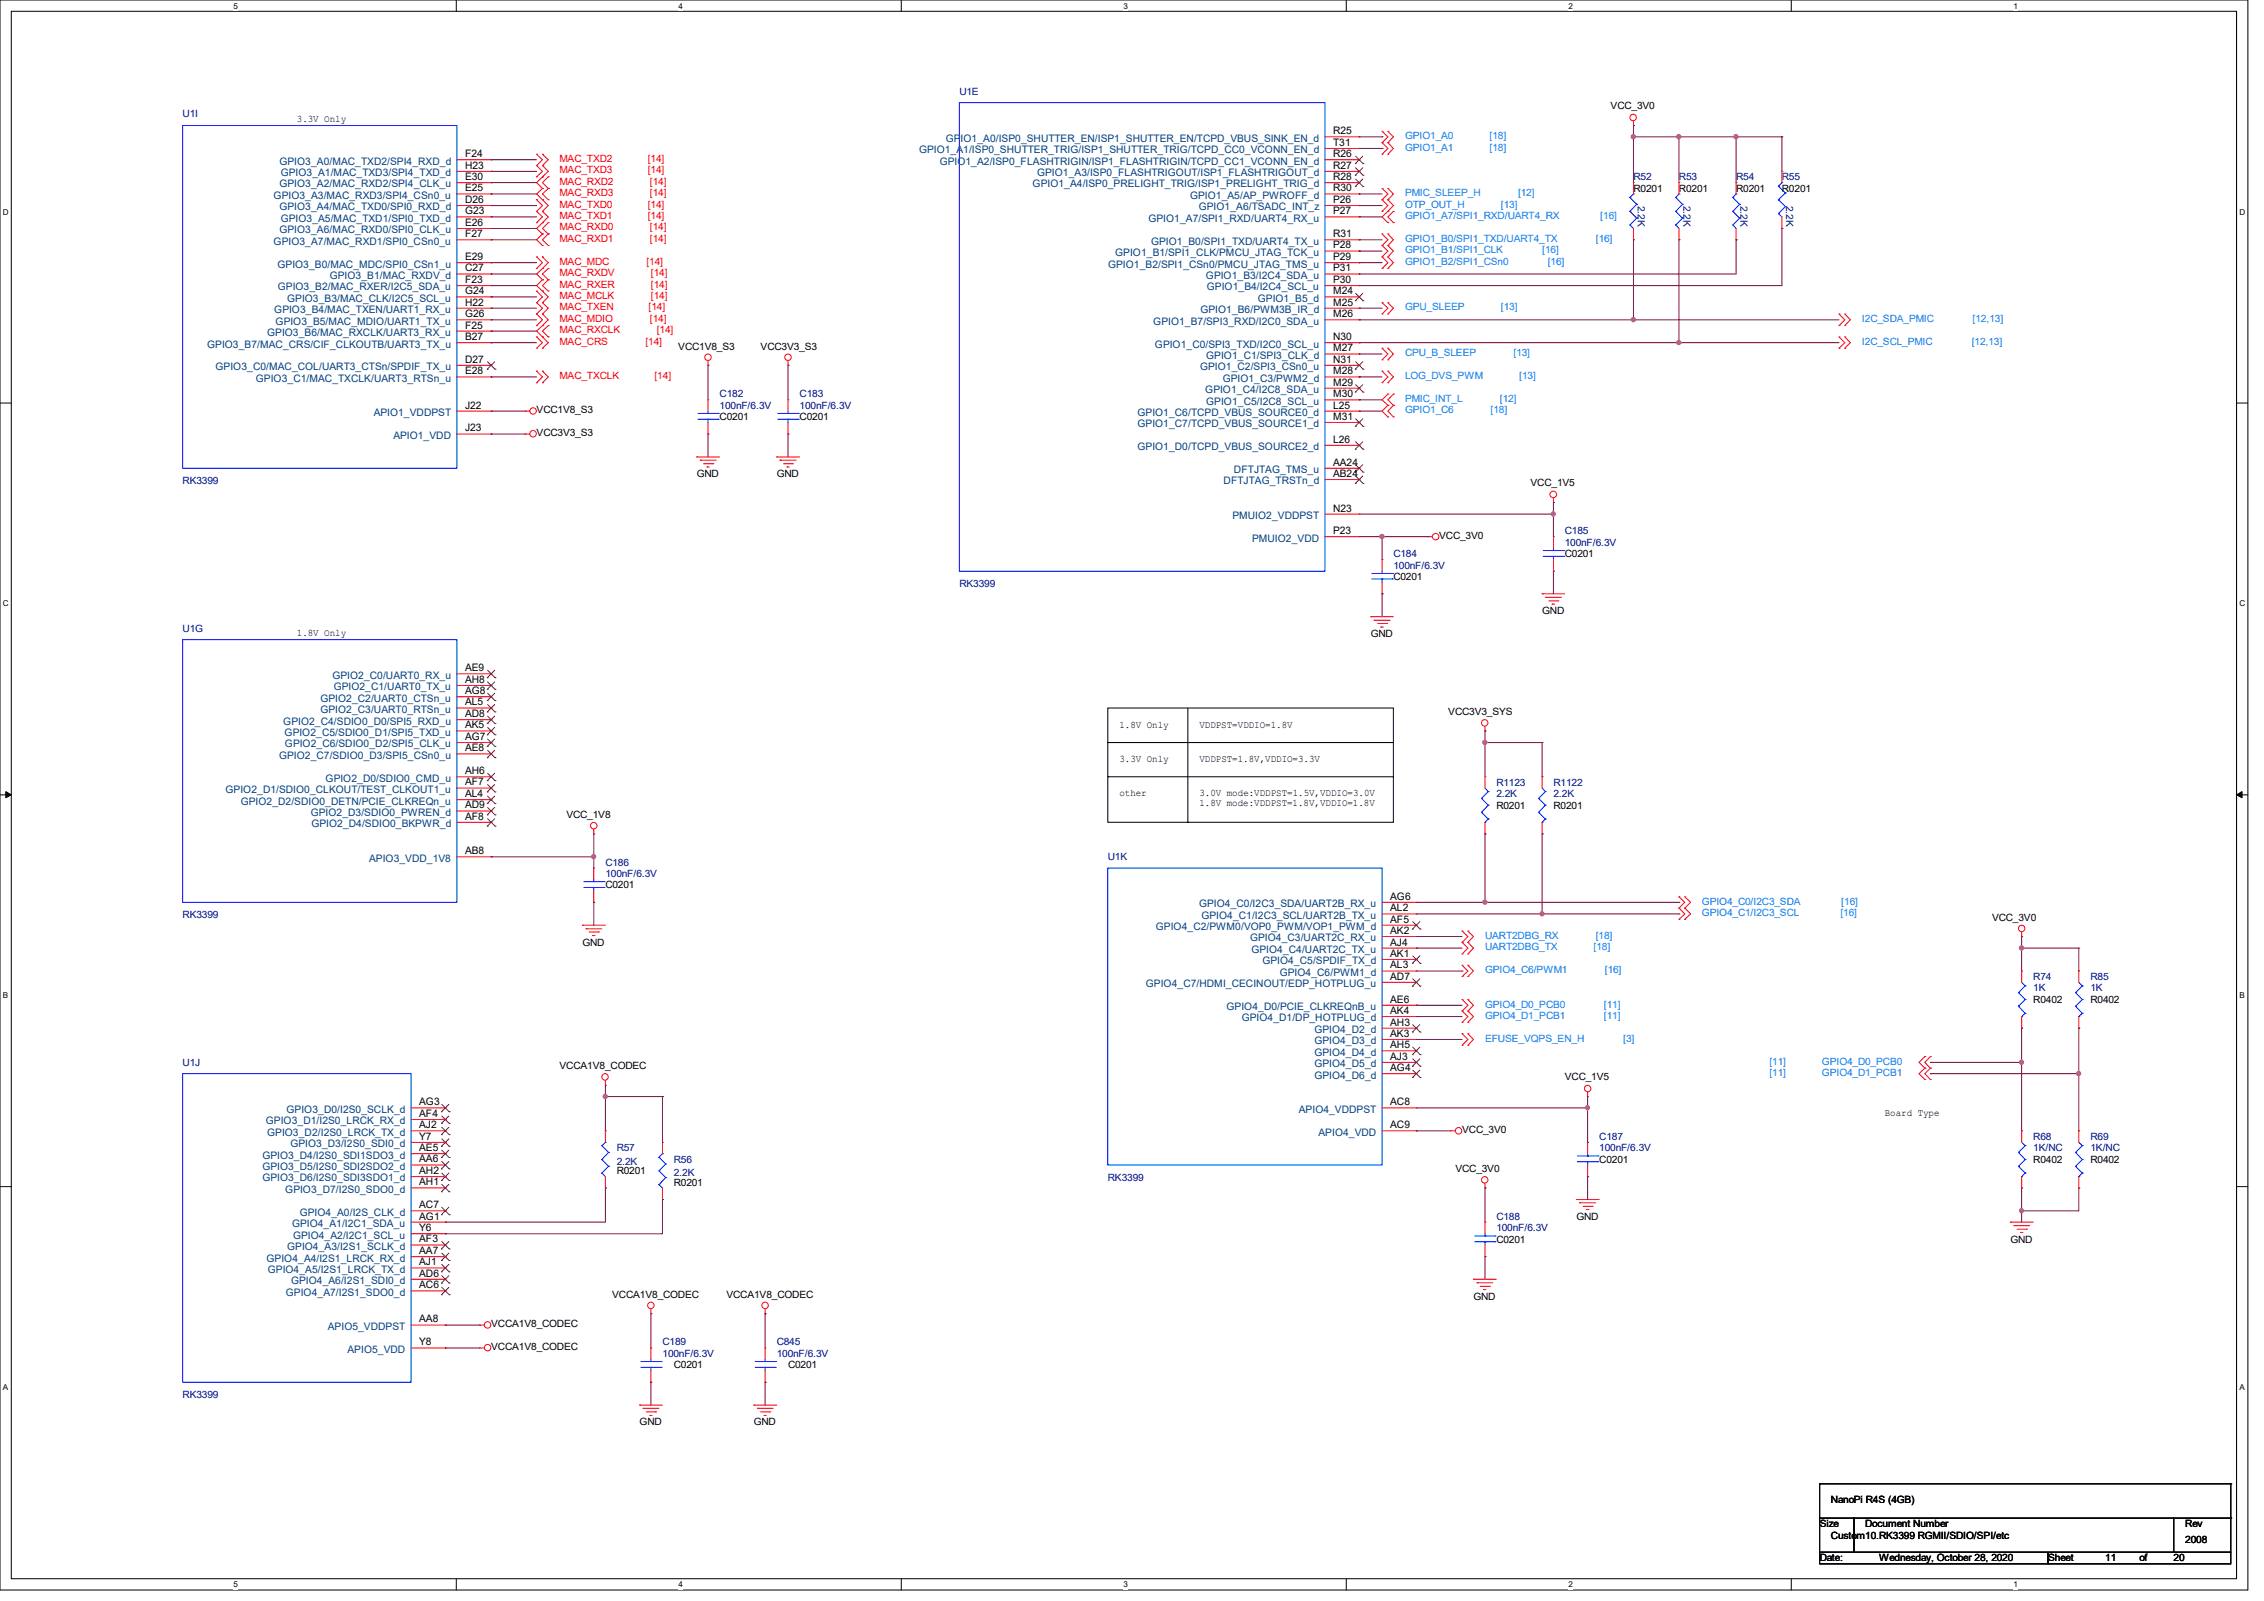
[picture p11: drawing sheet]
<svg xmlns="http://www.w3.org/2000/svg" width="297mm" height="210mm" viewBox="0 0 297 210" stroke-linecap="round" stroke-linejoin="round" font-family="sans-serif">
<defs><g id="words">
<g font-size="1.4">
<text x="174.9" y="17.6">R25</text>
<text x="61" y="23.6">E30</text>
<text x="61" y="22.1">H23</text>
<text x="61" y="20.6">F24</text>
<text x="174.9" y="19.1">T31</text>
<text x="174.9" y="20.6">R26</text>
<text x="174.9" y="22.1">R27</text>
<text x="174.9" y="23.6">R28</text>
<text x="61" y="29.6">E26</text>
<text x="61" y="28.1">G23</text>
<text x="61" y="26.6">D26</text>
<text x="61" y="25.1">E25</text>
<text x="174.9" y="25.1">R30</text>
<text x="174.9" y="26.6">P26</text>
<text x="174.9" y="28.1">P27</text>
<text x="61" y="35.6">C27</text>
<text x="61" y="34.1">E29</text>
<text x="61" y="31.1">F27</text>
<text x="174.9" y="31.1">R31</text>
<text x="174.9" y="32.6">P28</text>
<text x="174.9" y="34.1">P29</text>
<text x="174.9" y="35.6">P31</text>
<text x="61" y="41.6">G26</text>
<text x="61" y="40.1">H22</text>
<text x="61" y="38.6">G24</text>
<text x="61" y="37.1">F23</text>
<text x="174.9" y="41.6">M26</text>
<text x="174.9" y="37.1">P30</text>
<text x="174.9" y="38.6">M24</text>
<text x="174.9" y="40.1">M25</text>
<text x="61" y="47.6">D27</text>
<text x="61" y="44.6">B27</text>
<text x="61" y="43.1">F25</text>
<text x="174.9" y="44.6">N30</text>
<text x="174.9" y="46.1">M27</text>
<text x="174.9" y="47.6">N31</text>
<text x="61" y="49.1">E28</text>
<text x="61" y="53.6">J22</text>
<text x="174.9" y="49.1">M28</text>
<text x="174.9" y="50.6">M29</text>
<text x="174.9" y="52.1">M30</text>
<text x="174.9" y="53.6">L25</text>
<text x="61" y="56.6">J23</text>
<text x="174.9" y="55.1">M31</text>
<text x="174.9" y="58.1">L26</text>
<text x="174.9" y="61.1">AA24</text>
<text x="174.9" y="62.6">AB24</text>
<text x="174.9" y="67.1">N23</text>
<text x="174.9" y="70.1">P23</text>
<text x="61" y="88.1">AE9</text>
<text x="61" y="89.6">AH8</text>
<text x="61" y="91.1">AG8</text>
<text x="61" y="92.5">AL5</text>
<text x="61" y="94.1">AD8</text>
<text x="61" y="95.5">AK5</text>
<text x="61" y="97.1">AG7</text>
<text x="61" y="98.6">AE8</text>
<text x="61" y="101.6">AH6</text>
<text x="61" y="103">AF7</text>
<text x="61" y="104.6">AL4</text>
<text x="61" y="106">AD9</text>
<text x="61" y="107.5">AF8</text>
<text x="61" y="112.1">AB8</text>
<text x="182.4" y="118">AG6</text>
<text x="182.4" y="119.5">AL2</text>
<text x="182.4" y="121">AF5</text>
<text x="182.4" y="122.5">AK2</text>
<text x="182.4" y="124">AJ4</text>
<text x="182.4" y="125.5">AK1</text>
<text x="182.4" y="127">AL3</text>
<text x="182.4" y="128.5">AD7</text>
<text x="182.4" y="131.5">AE6</text>
<text x="182.4" y="133">AK4</text>
<text x="182.4" y="134.5">AH3</text>
<text x="182.4" y="136">AK3</text>
<text x="182.4" y="137.5">AH5</text>
<text x="182.4" y="139">AJ3</text>
<text x="182.4" y="140.5">AG4</text>
<text x="55" y="145">AG3</text>
<text x="55" y="146.5">AF4</text>
<text x="55" y="148">AJ2</text>
<text x="55" y="149.5">Y7</text>
<text x="182.4" y="145">AC8</text>
<text x="182.4" y="148">AC9</text>
<text x="55" y="151">AE5</text>
<text x="55" y="152.5">AA6</text>
<text x="55" y="154">AH2</text>
<text x="55" y="155.5">AH1</text>
<text x="55" y="158.5">AC7</text>
<text x="55" y="160">AG1</text>
<text x="55" y="161.5">Y6</text>
<text x="55" y="163">AF3</text>
<text x="55" y="164.5">AA7</text>
<text x="55" y="166">AJ1</text>
<text x="55" y="167.5">AD6</text>
<text x="55" y="173.5">AA8</text>
<text x="55" y="169">AC6</text>
<text x="55" y="176.5">Y8</text>
</g>
<g font-size="1.4" fill="#003f7f">
<text x="36.7" y="21.6">GPIO3_A0/MAC_TXD2/SPI4_RXD_d</text>
<text x="36.8" y="23.1">GPIO3_A1/MAC_TXD3/SPI4_TXD_d</text>
<text x="120.6" y="20.1">GPIO1_A1/ISP0_SHUTTER_TRIG/ISP1_SHUTTER_TRIG/TCPD_CC0_VCONN_EN_d</text>
<text x="123.3" y="21.6">GPIO1_A2/ISP0_FLASHTRIGIN/ISP1_FLASHTRIGIN/TCPD_CC1_VCONN_EN_d</text>
<text x="124.1" y="18.6">GPIO1_A0/ISP0_SHUTTER_EN/ISP1_SHUTTER_EN/TCPD_VBUS_SINK_EN_d</text>
<text x="136.1" y="23.1">GPIO1_A3/ISP0_FLASHTRIGOUT/ISP1_FLASHTRIGOUT_d</text>
<text x="35.9" y="26.1">GPIO3_A3/MAC_RXD3/SPI4_CSn0_u</text>
<text x="36.7" y="27.6">GPIO3_A4/MAC_TXD0/SPI0_RXD_d</text>
<text x="36.7" y="24.6">GPIO3_A2/MAC_RXD2/SPI4_CLK_u</text>
<text x="36.8" y="29.1">GPIO3_A5/MAC_TXD1/SPI0_TXD_d</text>
<text x="135.5" y="24.6">GPIO1_A4/ISP0_PRELIGHT_TRIG/ISP1_PRELIGHT_TRIG_d</text>
<text x="150.7" y="29.1">GPIO1_A7/SPI1_RXD/UART4_RX_u</text>
<text x="156.1" y="26.1">GPIO1_A5/AP_PWROFF_d</text>
<text x="157.3" y="27.6">GPIO1_A6/TSADC_INT_z</text>
<text x="35.9" y="32.1">GPIO3_A7/MAC_RXD1/SPI0_CSn0_u</text>
<text x="36.4" y="35.1">GPIO3_B0/MAC_MDC/SPI0_CSn1_u</text>
<text x="36.7" y="30.6">GPIO3_A6/MAC_RXD0/SPI0_CLK_u</text>
<text x="145.4" y="35.1">GPIO1_B2/SPI1_CSn0/PMCU_JTAG_TMS_u</text>
<text x="146.3" y="33.6">GPIO1_B1/SPI1_CLK/PMCU_JTAG_TCK_u</text>
<text x="151" y="32.1">GPIO1_B0/SPI1_TXD/UART4_TX_u</text>
<text x="36" y="41.1">GPIO3_B4/MAC_TXEN/UART1_RX_u</text>
<text x="36.4" y="38.1">GPIO3_B2/MAC_RXER/I2C5_SDA_u</text>
<text x="37.7" y="39.6">GPIO3_B3/MAC_CLK/I2C5_SCL_u</text>
<text x="43.3" y="36.6">GPIO3_B1/MAC_RXDV_d</text>
<text x="157.5" y="41.1">GPIO1_B6/PWM3B_IR_d</text>
<text x="158.2" y="36.6">GPIO1_B3/I2C4_SDA_u</text>
<text x="158.3" y="38.1">GPIO1_B4/I2C4_SCL_u</text>
<text x="165" y="39.6">GPIO1_B5_d</text>
<text x="27.2" y="45.6">GPIO3_B7/MAC_CRS/CIF_CLKOUTB/UART3_TX_u</text>
<text x="35.1" y="44.1">GPIO3_B6/MAC_RXCLK/UART3_RX_u</text>
<text x="36.2" y="42.6">GPIO3_B5/MAC_MDIO/UART1_TX_u</text>
<text x="151.3" y="42.6">GPIO1_B7/SPI3_RXD/I2C0_SDA_u</text>
<text x="151.5" y="45.6">GPIO1_C0/SPI3_TXD/I2C0_SCL_u</text>
<text x="158.2" y="47.1">GPIO1_C1/SPI3_CLK_d</text>
<text x="28.3" y="48.6">GPIO3_C0/MAC_COL/UART3_CTSn/SPDIF_TX_u</text>
<text x="33.6" y="50.1">GPIO3_C1/MAC_TXCLK/UART3_RTSn_u</text>
<text x="157.4" y="48.6">GPIO1_C2/SPI3_CSn0_u</text>
<text x="158.1" y="51.6">GPIO1_C4/I2C8_SDA_u</text>
<text x="158.2" y="53.1">GPIO1_C5/I2C8_SCL_u</text>
<text x="160.4" y="50.1">GPIO1_C3/PWM2_d</text>
<text x="49" y="54.6">APIO1_VDDPST</text>
<text x="51.6" y="57.6">APIO1_VDD</text>
<text x="149.2" y="54.6">GPIO1_C6/TCPD_VBUS_SOURCE0_d</text>
<text x="149.2" y="56">GPIO1_C7/TCPD_VBUS_SOURCE1_d</text>
<text x="149.2" y="59.1">GPIO1_D0/TCPD_VBUS_SOURCE2_d</text>
<text x="160.5" y="63.5">DFTJTAG_TRSTn_d</text>
<text x="161.9" y="62.1">DFTJTAG_TMS_u</text>
<text x="161.7" y="68.1">PMUIO2_VDDPST</text>
<text x="164.3" y="71">PMUIO2_VDD</text>
<text x="43.6" y="89">GPIO2_C0/UART0_RX_u</text>
<text x="37.2" y="95">GPIO2_C4/SDIO0_D0/SPI5_RXD_u</text>
<text x="42" y="92">GPIO2_C2/UART0_CTSn_u</text>
<text x="42" y="93.5">GPIO2_C3/UART0_RTSn_u</text>
<text x="43.8" y="90.6">GPIO2_C1/UART0_TX_u</text>
<text x="36.6" y="99.5">GPIO2_C7/SDIO0_D3/SPI5_CSn0_u</text>
<text x="37.3" y="96.5">GPIO2_C5/SDIO0_D1/SPI5_TXD_u</text>
<text x="37.4" y="98">GPIO2_C6/SDIO0_D2/SPI5_CLK_u</text>
<text x="29.6" y="104">GPIO2_D1/SDIO0_CLKOUT/TEST_CLKOUT1_u</text>
<text x="31.6" y="105.5">GPIO2_D2/SDIO0_DETN/PCIE_CLKREQn_u</text>
<text x="40.8" y="107">GPIO2_D3/SDIO0_PWREN_d</text>
<text x="42.7" y="102.5">GPIO2_D0/SDIO0_CMD_u</text>
<text x="40.9" y="108.5">GPIO2_D4/SDIO0_BKPWR_d</text>
<text x="48.4" y="113">APIO3_VDD_1V8</text>
<text x="157.3" y="119">GPIO4_C0/I2C3_SDA/UART2B_RX_u</text>
<text x="151.6" y="122">GPIO4_C2/PWM0/VOP0_PWM/VOP1_PWM_d</text>
<text x="157.6" y="120.5">GPIO4_C1/I2C3_SCL/UART2B_TX_u</text>
<text x="164" y="123.5">GPIO4_C3/UART2C_RX_u</text>
<text x="164.2" y="125">GPIO4_C4/UART2C_TX_u</text>
<text x="150.3" y="129.5">GPIO4_C7/HDMI_CECINOUT/EDP_HOTPLUG_u</text>
<text x="165.6" y="126.5">GPIO4_C5/SPDIF_TX_d</text>
<text x="167.9" y="128">GPIO4_C6/PWM1_d</text>
<text x="160.9" y="132.5">GPIO4_D0/PCIE_CLKREQnB_u</text>
<text x="162.9" y="134">GPIO4_D1/DP_HOTPLUG_d</text>
<text x="172.4" y="135.5">GPIO4_D2_d</text>
<text x="172.4" y="137">GPIO4_D3_d</text>
<text x="172.4" y="138.5">GPIO4_D4_d</text>
<text x="172.4" y="140">GPIO4_D5_d</text>
<text x="172.4" y="141.5">GPIO4_D6_d</text>
<text x="34.9" y="147.5">GPIO3_D1/I2S0_LRCK_RX_d</text>
<text x="35.1" y="149">GPIO3_D2/I2S0_LRCK_TX_d</text>
<text x="37.6" y="146">GPIO3_D0/I2S0_SCLK_d</text>
<text x="170.4" y="146">APIO4_VDDPST</text>
<text x="173" y="149">APIO4_VDD</text>
<text x="34.4" y="152">GPIO3_D4/I2S0_SDI1SDO3_d</text>
<text x="34.4" y="153.5">GPIO3_D5/I2S0_SDI2SDO2_d</text>
<text x="34.4" y="155">GPIO3_D6/I2S0_SDI3SDO1_d</text>
<text x="38.1" y="150.5">GPIO3_D3/I2S0_SDI0_d</text>
<text x="37.4" y="156.5">GPIO3_D7/I2S0_SDO0_d</text>
<text x="38.3" y="161">GPIO4_A1/I2C1_SDA_u</text>
<text x="39.3" y="159.5">GPIO4_A0/I2S_CLK_d</text>
<text x="35" y="165.5">GPIO4_A4/I2S1_LRCK_RX_d</text>
<text x="35.1" y="167">GPIO4_A5/I2S1_LRCK_TX_d</text>
<text x="37.7" y="164">GPIO4_A3/I2S1_SCLK_d</text>
<text x="38.4" y="162.5">GPIO4_A2/I2C1_SCL_u</text>
<text x="37.5" y="170">GPIO4_A7/I2S1_SDO0_d</text>
<text x="38.2" y="168.4">GPIO4_A6/I2S1_SDI0_d</text>
<text x="43" y="174.5">APIO5_VDDPST</text>
<text x="45.6" y="177.5">APIO5_VDD</text>
</g>
<g font-size="1.3" fill="#00007f">
<text x="24" y="15.4">U1I</text>
<text x="125.9" y="12.4">U1E</text>
<text x="214.3" y="23.7">R52</text>
<text x="220.3" y="23.7">R53</text>
<text x="227.8" y="23.7">R54</text>
<text x="233.8" y="23.7">R55</text>
<text x="214.8" y="27" transform="rotate(90 214.8 27)">2.2K</text>
<text x="220.9" y="27" transform="rotate(90 220.9 27)">2.2K</text>
<text x="228.4" y="27" transform="rotate(90 228.4 27)">2.2K</text>
<text x="234.3" y="27" transform="rotate(90 234.3 27)">2.2K</text>
<text x="94.4" y="52.1">C182</text>
<text x="94.4" y="53.6">100nF/6.3V</text>
<text x="104.9" y="52.1">C183</text>
<text x="104.9" y="53.6">100nF/6.3V</text>
<text x="24" y="63.5">RK3399</text>
<text x="205.3" y="70.1">C185</text>
<text x="205.3" y="71.6">100nF/6.3V</text>
<text x="125.9" y="77">RK3399</text>
<text x="182.8" y="73.1">C184</text>
<text x="182.8" y="74.6">100nF/6.3V</text>
<text x="24" y="82.8">U1G</text>
<text x="196.3" y="103.1">R1123</text>
<text x="196.3" y="104.6">2.2K</text>
<text x="203.8" y="103.1">R1122</text>
<text x="203.8" y="104.6">2.2K</text>
<text x="79.4" y="113.6">C186</text>
<text x="145.3" y="112.8">U1K</text>
<text x="79.4" y="115.1">100nF/6.3V</text>
<text x="24" y="120.4">RK3399</text>
<text x="266.7" y="128.6">R74</text>
<text x="266.7" y="130.1">1K</text>
<text x="274.2" y="128.6">R85</text>
<text x="274.2" y="130.1">1K</text>
<text x="24" y="139.8">U1J</text>
<text x="209.8" y="149.5">C187</text>
<text x="266.7" y="149.5">R68</text>
<text x="274.2" y="149.5">R69</text>
<text x="80.9" y="151">R57</text>
<text x="80.9" y="152.8">2.2K</text>
<text x="88.4" y="152.5">R56</text>
<text x="88.4" y="154.3">2.2K</text>
<text x="145.3" y="154.9">RK3399</text>
<text x="209.8" y="151">100nF/6.3V</text>
<text x="266.7" y="151">1K/NC</text>
<text x="274.2" y="151">1K/NC</text>
<text x="196.3" y="160">C188</text>
<text x="196.3" y="161.5">100nF/6.3V</text>
<text x="86.9" y="176.5">C189</text>
<text x="86.9" y="178">100nF/6.3V</text>
<text x="101.9" y="176.5">C845</text>
<text x="101.9" y="178">100nF/6.3V</text>
<text x="24" y="183.4">RK3399</text>
</g>
<g font-size="1.3">
<text x="38.9" y="16">3.3V Only</text>
<text x="211.3" y="14.4">VCC_3V0</text>
<text x="214.3" y="25.1">R0201</text>
<text x="220.3" y="25.1">R0201</text>
<text x="227.8" y="25.1">R0201</text>
<text x="233.8" y="25.1">R0201</text>
<text x="89" y="45.8">VCC1V8_S3</text>
<text x="99.8" y="45.8">VCC3V3_S3</text>
<text x="70.4" y="57.2">VCC3V3_S3</text>
<text x="70.4" y="54.2">VCC1V8_S3</text>
<text x="94.4" y="55.1">C0201</text>
<text x="104.9" y="55.1">C0201</text>
<text x="91.4" y="62.6">GND</text>
<text x="101.9" y="62.6">GND</text>
<text x="200.8" y="63.8">VCC_1V5</text>
<text x="188.8" y="70.7">VCC_3V0</text>
<text x="182.8" y="76.1">C0201</text>
<text x="205.3" y="73.1">C0201</text>
<text x="38.9" y="83.5">1.8V Only</text>
<text x="179.8" y="83.6">GND</text>
<text x="202.3" y="80.6">GND</text>
<text x="146.9" y="95.5">1.8V Only</text>
<text x="157.3" y="95.5">VDDPST=VDDIO=1.8V</text>
<text x="190" y="93.8">VCC3V3_SYS</text>
<text x="146.9" y="100">3.3V Only</text>
<text x="157.3" y="100">VDDPST=1.8V,VDDIO=3.3V</text>
<text x="74.3" y="107.3">VCC_1V8</text>
<text x="146.9" y="104.4">other</text>
<text x="157.3" y="104.4">3.0V mode:VDDPST=1.5V,VDDIO=3.0V</text>
<text x="157.3" y="105.8">1.8V mode:VDDPST=1.8V,VDDIO=1.8V</text>
<text x="196.3" y="106.1">R0201</text>
<text x="203.8" y="106.1">R0201</text>
<text x="79.4" y="116.5">C0201</text>
<text x="76.4" y="124">GND</text>
<text x="261.3" y="120.8">VCC_3V0</text>
<text x="266.7" y="131.5">R0402</text>
<text x="274.2" y="131.5">R0402</text>
<text x="73.4" y="140.3">VCCA1V8_CODEC</text>
<text x="205.3" y="141.7">VCC_1V5</text>
<text x="191.8" y="148.6">VCC_3V0</text>
<text x="247.3" y="146.4">Board Type</text>
<text x="80.9" y="154">R0201</text>
<text x="88.4" y="155.5">R0201</text>
<text x="190.9" y="153.7">VCC_3V0</text>
<text x="209.8" y="152.5">C0201</text>
<text x="266.7" y="152.5">R0402</text>
<text x="274.2" y="152.5">R0402</text>
<text x="206.8" y="160">GND</text>
<text x="196.3" y="163">C0201</text>
<text x="263.7" y="163">GND</text>
<text x="80.3" y="170.2">VCCA1V8_CODEC</text>
<text x="95.3" y="170.2">VCCA1V8_CODEC</text>
<text x="193.3" y="170.5">GND</text>
<text x="64.4" y="177.1">VCCA1V8_CODEC</text>
<text x="64.4" y="174.1">VCCA1V8_CODEC</text>
<text x="88.4" y="179.5">C0201</text>
<text x="103.4" y="179.5">C0201</text>
<text x="83.9" y="187">GND</text>
<text x="98.9" y="187">GND</text>
<text x="240.2" y="197.2">NanoPi R4S (4GB)</text>
<text x="238.7" y="200.3">Size</text>
<text x="240.2" y="201.8">Custom10.RK3399 RGMII/SDIO/SPI/etc</text>
<text x="244.7" y="200.3">Document Number</text>
<text x="286.7" y="200.3">Rev</text>
<text x="286.7" y="202.4">2008</text>
<text x="238.7" y="204.8">Date:</text>
<text x="246.5" y="204.8">Wednesday, October 28, 2020</text>
<text x="268.7" y="204.8">Sheet</text>
<text x="276.2" y="204.8">11</text>
<text x="280.7" y="204.8">of</text>
<text x="285.2" y="204.8">20</text>
</g>
<g font-size="1.3" fill="#f00">
<text x="73.4" y="21.3">MAC_TXD2</text>
<text x="73.4" y="22.7">MAC_TXD3</text>
<text x="85" y="21.3">[14]</text>
<text x="85" y="22.7">[14]</text>
<text x="73.4" y="24.3">MAC_RXD2</text>
<text x="73.4" y="25.7">MAC_RXD3</text>
<text x="73.4" y="27.3">MAC_TXD0</text>
<text x="73.4" y="28.7">MAC_TXD1</text>
<text x="85" y="27.3">[14]</text>
<text x="85" y="28.7">[14]</text>
<text x="85.3" y="24.3">[14]</text>
<text x="85.3" y="25.7">[14]</text>
<text x="73.4" y="30.2">MAC_RXD0</text>
<text x="73.4" y="31.8">MAC_RXD1</text>
<text x="73.4" y="34.8">MAC_MDC</text>
<text x="84.8" y="34.8">[14]</text>
<text x="85.3" y="30.2">[14]</text>
<text x="85.3" y="31.8">[14]</text>
<text x="73.4" y="37.7">MAC_RXER</text>
<text x="73.4" y="36.2">MAC_RXDV</text>
<text x="73.4" y="39.2">MAC_MCLK</text>
<text x="73.4" y="40.7">MAC_TXEN</text>
<text x="85.1" y="40.7">[14]</text>
<text x="85.4" y="36.2">[14]</text>
<text x="85.4" y="39.2">[14]</text>
<text x="85.4" y="37.7">[14]</text>
<text x="73.4" y="45.2">MAC_CRS</text>
<text x="73.4" y="43.7">MAC_RXCLK</text>
<text x="73.4" y="42.2">MAC_MDIO</text>
<text x="84.7" y="45.2">[14]</text>
<text x="85.3" y="42.2">[14]</text>
<text x="86.1" y="43.7">[14]</text>
<text x="73.4" y="49.7">MAC_TXCLK</text>
<text x="85.9" y="49.7">[14]</text>
</g>
<g font-size="1.3" fill="#007fff">
<text x="184.3" y="18.2">GPIO1_A0</text>
<text x="184.3" y="19.8">GPIO1_A1</text>
<text x="195.4" y="18.2">[18]</text>
<text x="195.4" y="19.8">[18]</text>
<text x="184.3" y="25.7">PMIC_SLEEP_H</text>
<text x="184.3" y="27.3">OTP_OUT_H</text>
<text x="184.3" y="28.7">GPIO1_A7/SPI1_RXD/UART4_RX</text>
<text x="196.9" y="27.3">[13]</text>
<text x="199.1" y="25.7">[12]</text>
<text x="209.9" y="28.7">[16]</text>
<text x="184.3" y="33.2">GPIO1_B1/SPI1_CLK</text>
<text x="184.3" y="34.8">GPIO1_B2/SPI1_CSn0</text>
<text x="184.3" y="31.8">GPIO1_B0/SPI1_TXD/UART4_TX</text>
<text x="202.3" y="33.2">[16]</text>
<text x="203" y="34.8">[16]</text>
<text x="209.3" y="31.8">[16]</text>
<text x="184.3" y="40.7">GPU_SLEEP</text>
<text x="196.9" y="40.7">[13]</text>
<text x="184.3" y="46.7">CPU_B_SLEEP</text>
<text x="198.5" y="46.7">[13]</text>
<text x="244.3" y="42.2">I2C_SDA_PMIC</text>
<text x="244.3" y="45.2">I2C_SCL_PMIC</text>
<text x="258.7" y="45.2">[12,13]</text>
<text x="258.8" y="42.2">[12,13]</text>
<text x="184.3" y="52.7">PMIC_INT_L</text>
<text x="184.3" y="49.7">LOG_DVS_PWM</text>
<text x="196.8" y="52.7">[12]</text>
<text x="199.3" y="49.7">[13]</text>
<text x="184.3" y="54.2">GPIO1_C6</text>
<text x="195.5" y="54.2">[18]</text>
<text x="223.3" y="118.7">GPIO4_C0/I2C3_SDA</text>
<text x="241.6" y="118.7">[16]</text>
<text x="194.8" y="123.2">UART2DBG_RX</text>
<text x="194.8" y="124.7">UART2DBG_TX</text>
<text x="209" y="124.7">[18]</text>
<text x="209.3" y="123.2">[18]</text>
<text x="223.3" y="120.1">GPIO4_C1/I2C3_SCL</text>
<text x="241.4" y="120.1">[16]</text>
<text x="194.8" y="127.6">GPIO4_C6/PWM1</text>
<text x="210.5" y="127.6">[16]</text>
<text x="194.8" y="133.6">GPIO4_D1_PCB1</text>
<text x="194.8" y="136.7">EFUSE_VQPS_EN_H</text>
<text x="194.8" y="132.2">GPIO4_D0_PCB0</text>
<text x="210.4" y="133.6">[11]</text>
<text x="210.4" y="132.2">[11]</text>
<text x="212.9" y="136.7">[3]</text>
<text x="232.1" y="141.1">[11]</text>
<text x="232.1" y="139.7">[11]</text>
<text x="239" y="141.1">GPIO4_D1_PCB1</text>
<text x="239" y="139.7">GPIO4_D0_PCB0</text>
</g>
<g font-size="1.1">
<text x="30.6" y="1.1">5</text>
<text x="89" y="1.1">4</text>
<text x="147.4" y="1.1">3</text>
<text x="205.8" y="1.1">2</text>
<text x="264.2" y="1.1">1</text>
<text x=".4" y="28.2">D</text>
<text x="293.8" y="28.2">D</text>
<text x=".4" y="79.5">C</text>
<text x="293.8" y="79.5">C</text>
<text x=".4" y="130.9">B</text>
<text x="293.8" y="130.9">B</text>
<text x=".4" y="182.3">A</text>
<text x="293.8" y="182.3">A</text>
<text x="30.6" y="208.2">5</text>
<text x="89" y="208.2">4</text>
<text x="147.4" y="208.2">3</text>
<text x="205.8" y="208.2">2</text>
<text x="264.2" y="208.2">1</text>
</g>
</g></defs>
<path d="M0 0h294.9v208.6h-294.9zM1.5 1.5h291.9v205.6h-291.9z" fill="none" stroke="#000" stroke-width=".13"/>
<g fill="#fff">
<path d="M30.6 .2h.6v1.2h-.6z"/>
<path d="M30.6 207.3h.6v1.1h-.6z"/>
</g>
<path d="M59.9 0v1.5M59.9 207.1v1.5" fill="none" stroke="#000" stroke-width=".13"/>
<g fill="#fff">
<path d="M89 .2h.6v1.2h-.6z"/>
<path d="M89 207.3h.6v1.1h-.6z"/>
</g>
<path d="M118.2 0v1.5M118.2 207.1v1.5" fill="none" stroke="#000" stroke-width=".13"/>
<g fill="#fff">
<path d="M147.4 .2h.6v1.2h-.6z"/>
<path d="M147.4 207.3h.6v1.1h-.6z"/>
</g>
<path d="M176.6 0v1.5M176.6 207.1v1.5" fill="none" stroke="#000" stroke-width=".13"/>
<g fill="#fff">
<path d="M205.8 .2h.6v1.2h-.6z"/>
<path d="M205.8 207.3h.6v1.1h-.6z"/>
</g>
<path d="M235 0v1.5M235 207.1v1.5" fill="none" stroke="#000" stroke-width=".13"/>
<g fill="#fff">
<path d="M264.2 .2h.6v1.2h-.6z"/>
<path d="M264.2 207.3h.6v1.1h-.6z"/>
<path d="M.4 27.2h.7v1.2h-.7z"/>
<path d="M293.8 27.2h.8v1.2h-.8z"/>
<path d="M.4 78.6h.7v1.2h-.7z"/>
<path d="M293.8 78.6h.8v1.2h-.8z"/>
</g>
<path d="M0 52.9h1.5M293.4 52.9h1.5" fill="none" stroke="#000" stroke-width=".13"/>
<g fill="#fff">
<path d="M.4 130h.7v1.1h-.7z"/>
<path d="M293.8 130h.7v1.1h-.7z"/>
</g>
<path d="M0 104.3h1.5M293.4 104.3h1.5" fill="none" stroke="#000" stroke-width=".13"/>
<path d="M.8 103.8l.7 .5-.7 .3zM293.4 104.3l.7-.5v.8z" fill="#000" stroke="#000" stroke-width=".13"/>
<g fill="#fff">
<path d="M.4 181.4h.7v1.1h-.7z"/>
<path d="M293.8 181.4h.7v1.1h-.7z"/>
</g>
<g fill="none" stroke="#000" stroke-width=".13">
<path d="M145.3 92.9h37.5v15h-37.5zM145.3 97.4h.1M145.3 97.4h37.5M155.8 92.9v15M145.3 101.9h.1M145.3 101.9h37.5M155.8 107.9h.1M0 155.7h1.5M293.4 155.7h1.5M238.7 199.1h4.5v4.5h-4.5zM238.7 194.6h.1M238.7 194.6v4.5"/>
<path d="M238.7 194.6h54M243.2 199.1h42v4.5h-42zM285.2 199.1h7.5v4.5h-7.5zM292.7 194.6h.1M292.7 199.1h.1M292.7 194.6v4.5M238.7 203.6h30v1.5h-30zM268.7 203.6h24v1.5h-24z"/>
</g>
<g fill="none" stroke="#f00" stroke-width=".13">
<path d="M173.8 17.9h4.5M173.8 19.5h4.5M178.3 17.9h.1M178.3 19.5h.1M181.3 18.7h.1M181.3 17.2h.1M181.3 17.2l.8 .7-.8 .8M181.3 18.7l.8 .8-.8 .7M182.1 18.7h.1M182.1 17.2h.1M182.1 17.2l.7 .7-.7 .8M182.1 18.7l.7 .8-.7 .7"/>
<path d="M214.3 16.5h.1M214.3 15.9v.6M59.9 21h4.5M59.9 22.5h4.5M59.9 24h4.5M59.9 25.4h4.5M59.9 27h4.5M59.9 28.4h4.5M59.9 31.5h4.5M59.9 34.5h4.5M59.9 35.9h4.5M59.9 37.5h4.5"/>
<path d="M59.9 38.9h4.5M59.9 30h4.5M64.4 38.9h.1M64.4 37.5h.1M64.4 35.9h.1M64.4 34.5h.1M64.4 31.5h.1M64.4 30h.1M64.4 28.4h.1M64.4 27h.1M64.4 25.4h.1M64.4 24h.1"/>
<path d="M64.4 22.5h.1M64.4 21h.1M70.4 21.7h.1M70.4 20.2h.1M70.4 23.2h.1M70.4 27.7h.1M70.4 26.2h.1M70.4 29.2h.1M70.4 35.2h.1M70.4 33.7h.1M70.4 39.7h.1M70.4 38.2h.1"/>
<path d="M70.4 20.2l.8 .8-.8 .7M70.4 21.7l.8 .8-.8 .7M70.4 26.2l.8 .8-.8 .7M70.4 27.7l.8 .7-.8 .8M70.4 33.7l.8 .8-.8 .7M70.4 38.2l.8 .7-.8 .8M70.4 39.7l.8 .7-.8 .8M71.2 36.7h.1M71.2 38.2h.1M71.2 23.2h.1M71.2 24.7h.1M71.2 26.2h.1"/>
<path d="M71.2 29.2h.1M71.2 30.7h.1M71.2 32.2h.1M71.2 21.7h.1M71.2 20.2h.1M71.2 27.7h.1M71.2 35.2h.1M71.2 33.7h.1M71.2 39.7h.1M71.2 36.7l-.8 .8 .8 .7M71.2 23.2l-.8 .8 .8 .7M71.2 24.7l-.8 .7 1.5 1.6-.7 .7"/>
<path d="M71.2 27.7l.7 .7-1.5 1.6 .8 .7M71.2 30.7l-.8 .8 .8 .7M71.2 20.2l.7 .8-.7 .7M71.2 21.7l.7 .8-.7 .7M71.2 33.7l.7 .8-.7 .7M71.2 35.2l-.8 .7 .8 .8M71.2 38.2l.7 .7-.7 .8M71.2 39.7l.7 .7-.7 .8M71.9 38.2h.1M71.9 36.7h.1M71.9 24.7h.1M71.9 23.2h.1"/>
<path d="M71.9 26.2h.1M71.9 30.7h.1M71.9 29.2h.1M71.9 32.2h.1M71.9 35.2h.1M71.9 36.7l-.7 .8 .7 .7M71.9 23.2l-.7 .8 .7 .7M71.9 24.7l-.7 .7 .7 .8M71.9 29.2l-.7 .8 .7 .7M71.9 30.7l-.7 .8 .7 .7M71.9 35.2l-.7 .7 .7 .8M173.8 21h4.5"/>
<path d="M173.8 22.5h4.5M173.8 24h4.5M173.8 25.4h4.5M173.8 27h4.5M173.8 28.4h4.5M173.8 31.5h4.5M173.8 32.9h4.5M173.8 34.5h4.5M173.8 35.9h4.5M173.8 37.5h4.5M173.8 38.9h4.5M178.3 21h.1"/>
<path d="M178.3 22.5h.1M178.3 24h.1M178.3 25.4h.1M178.3 27h.1M178.3 28.4h.1M178.3 31.5h.1M178.3 32.9h.1M178.3 34.5h.1M178.3 35.9h.1M178.3 37.5h.1M178.3 38.9h.1M181.3 26.2h.1"/>
<path d="M181.3 24.7h.1M181.3 27.7h.1M181.3 33.7h.1M181.3 32.2h.1M181.3 35.2h.1M181.3 30.7h.1M181.3 39.7h.1M181.3 20.2h.1M181.3 24.7l.8 .7-.8 .8M181.3 26.2l.8 .8-.8 .7M181.3 32.2l.8 .7-.8 .8M181.3 33.7l.8 .8-.8 .7"/>
<path d="M181.3 30.7l.8 .8-.8 .7M181.3 39.7l.8 .7-.8 .8M182.1 26.2h.1M182.1 24.7h.1M182.1 27.7h.1M182.1 33.7h.1M182.1 32.2h.1M182.1 35.2h.1M182.1 30.7h.1M182.1 29.2h.1M182.1 39.7h.1M182.1 20.2h.1"/>
<path d="M182.1 24.7l.7 .7-.7 .8M182.1 26.2l.7 .8-.7 .7M182.1 32.2l.7 .7-.7 .8M182.1 33.7l.7 .8-.7 .7M182.1 30.7l.7 .8-.7 .7M182.1 27.7l-.8 .7 .8 .8M182.1 39.7l.7 .7-.7 .8M182.8 29.2h.1M182.8 27.7h.1M182.8 27.7l-.7 .7 .7 .8M214.3 31.5h.1M214.3 24h.1"/>
<path d="M214.3 24v1.4M214.3 30v1.5M220.3 31.5h.1M220.3 24h.1M220.3 24v1.4M220.3 30v1.5M227.8 31.5h.1M227.8 24h.1M227.8 24v1.4M227.8 30v1.5M233.8 30h.1M233.8 22.5h.1"/>
<path d="M233.8 22.5v1.5M233.8 28.4v1.6M59.9 56.9h4.5M59.9 53.9h4.5M59.9 45h4.5M59.9 42h4.5M59.9 47.9h4.5M59.9 49.4h4.5M59.9 40.4h4.5M59.9 43.4h4.5M64.4 49.4h.1M64.4 47.9h.1"/>
<path d="M64.4 45h.1M64.4 43.4h.1M64.4 42h.1M64.4 40.4h.1M64.4 56.9h.1M64.4 53.9h.1M68.9 56.9h.1M68.9 53.9h.1M68.9 56.9h.6M68.9 53.9h.6M70.4 50.2h.1M70.4 48.7h.1"/>
<path d="M70.4 45.7h.1M70.4 44.2h.1M70.4 41.2h.1M70.4 42.7h.1M70.4 48.7l.8 .7-.8 .8M70.4 44.2l.8 .8-.8 .7M70.4 41.2l.8 .8-.8 .7M71.2 50.2h.1M71.2 48.7h.1M71.2 45.7h.1M71.2 44.2h.1M71.2 42.7h.1"/>
<path d="M71.2 41.2h.1M71.2 48.7l.7 .7-.7 .8M71.2 42.7l-.8 .7 1.5 1.6-.7 .7M71.2 41.2l.7 .8-.7 .7M71.9 44.2h.1M71.9 42.7h.1M71.9 42.7l-.7 .7 .7 .8M91.4 59.9h.1M91.4 59.9h3M92.9 47.9h.1M92.9 52.5h.1M92.9 56.9h.1"/>
<path d="M92.9 47.3v.6M92.9 52.5v1.4M92.9 55.4v1.5M101.9 59.9h.1M101.9 59.9h3M103.4 47.9h.1M103.4 52.5h.1M103.4 56.9h.1M103.4 47.3v.6M103.4 52.5v1.4M103.4 55.4v1.5M173.8 53.9h4.5"/>
<path d="M173.8 45h4.5M173.8 42h4.5M173.8 46.4h4.5M173.8 47.9h4.5M173.8 49.4h4.5M173.8 50.9h4.5M173.8 52.5h4.5M173.8 55.4h4.5M173.8 58.4h4.5M173.8 40.4h4.5M178.3 45h.1M178.3 42h.1"/>
<path d="M178.3 46.4h.1M178.3 47.9h.1M178.3 49.4h.1M178.3 50.9h.1M178.3 52.5h.1M178.3 53.9h.1M178.3 55.4h.1M178.3 58.4h.1M178.3 40.4h.1M181.3 50.2h.1M181.3 48.7h.1M181.3 41.2h.1"/>
<path d="M181.3 47.2h.1M181.3 45.7h.1M181.3 48.7l.8 .7-.8 .8M181.3 45.7l.8 .7-.8 .8M182.1 51.7h.1M182.1 53.2h.1M182.1 50.2h.1M182.1 48.7h.1M182.1 54.7h.1M182.1 41.2h.1M182.1 47.2h.1M182.1 45.7h.1"/>
<path d="M182.1 51.7l-.8 .8 .8 .7M182.1 48.7l.7 .7-.7 .8M182.1 53.2l-.8 .7 .8 .8M182.1 45.7l.7 .7-.7 .8M182.8 53.2h.1M182.8 51.7h.1M182.8 54.7h.1M182.8 51.7l-.7 .8 .7 .7M182.8 53.2l-.7 .7 .7 .8M241.3 42.7h.1M241.3 41.2h.1M241.3 45.7h.1"/>
<path d="M241.3 44.2h.1M241.3 41.2l.7 .8-.7 .7M241.3 44.2l.7 .8-.7 .7M242 42.7h.1M242 41.2h.1M242 45.7h.1M242 44.2h.1M242 41.2l.7 .8-.7 .7M242 44.2l.7 .8-.7 .7M91.9 60.4h.1M91.9 60.4h2M92.3 60.8h1.2"/>
<path d="M92.8 61.3h.1M92.8 61.3h.2M93.5 60.8h.1M102.3 60.4h.1M102.3 60.4h2.1M102.8 60.8h1.2M103.3 61.3h.1M103.3 61.3h.2M104 60.8h.1M173.8 70.4h4.5M173.8 61.4h4.5M173.8 62.9h4.5"/>
<path d="M173.8 67.4h4.5M178.3 61.4h.1M178.3 62.9h.1M178.3 67.4h.1M178.3 70.4h.1M181.3 73.4h.1M181.3 77.9h.1M181.3 73.4v1.5M181.3 76.4v1.5M187.3 70.4h.1M187.3 70.4h.6M202.3 77.9h.1"/>
<path d="M202.3 77.9h3M202.7 78.4h.1M202.7 78.4h2.2M203.2 78.8h1.2M203.6 79.2h.1M203.6 79.2h.4M203.8 65.9h.1M203.8 70.4h.1M203.8 74.9h.1M203.8 65.3v.6M203.8 70.4v1.5M203.8 73.4v1.5"/>
<path d="M204.4 78.8h.1M59.9 88.4h4.5M59.9 89.9h4.5M59.9 91.4h4.5M59.9 92.9h4.5M59.9 94.4h4.5M59.9 95.9h4.5M59.9 97.4h4.5M59.9 98.9h4.5M64.4 88.4h.1M64.4 89.9h.1M64.4 91.4h.1"/>
<path d="M64.4 92.9h.1M64.4 94.4h.1M64.4 95.9h.1M64.4 97.4h.1M64.4 98.9h.1M179.8 80.9h.1M179.8 80.9h3M180.3 81.4h.1M180.3 81.4h2.1M180.7 81.8h1.2M181.1 82.3h.1M181.1 82.3h.4"/>
<path d="M181.9 81.8h.1M194.8 95.9h.1M194.8 95.3v.6M59.9 101.9h4.5M59.9 103.4h4.5M59.9 104.9h4.5M59.9 106.4h4.5M59.9 107.9h4.5M59.9 112.4h4.5M64.4 101.9h.1M64.4 103.4h.1M64.4 104.9h.1"/>
<path d="M64.4 106.4h.1M64.4 107.9h.1M64.4 112.4h.1M77.9 109.4h.1M77.9 113.9h.1M77.9 118.4h.1M77.9 108.8v.6M77.9 113.9v1.5M77.9 116.9v1.5M181.3 118.4h4.5M181.3 119.9h4.5M185.8 118.4h.1"/>
<path d="M185.8 119.9h.1M194.8 101.9h.1M194.8 109.4h.1M194.8 101.9v1.5M194.8 107.9v1.5M202.3 101.9h.1M202.3 109.4h.1M202.3 101.9v1.5M202.3 107.9v1.5M220.3 119.1h.1M220.3 117.6h.1M220.3 117.6l.7 .8-.7 .7"/>
<path d="M220.3 119.1l.7 .8-.7 .7M221 119.1h.1M221 117.6h.1M221 117.6l.8 .8-.8 .7M221 119.1l.8 .8-.8 .7M76.4 121.4h.1M76.4 121.4h3M76.9 121.8h.1M76.9 121.8h2.1M77.3 122.3h1.2M77.8 122.7h.1M77.8 122.7h.3"/>
<path d="M78.5 122.3h.1M181.3 121.4h4.5M181.3 122.9h4.5M181.3 124.4h4.5M181.3 125.9h4.5M181.3 127.4h4.5M181.3 128.9h4.5M181.3 131.9h4.5M181.3 133.4h4.5M181.3 134.9h4.5M181.3 136.4h4.5M181.3 137.8h4.5"/>
<path d="M181.3 139.4h4.5M185.8 121.4h.1M185.8 122.9h.1M185.8 124.4h.1M185.8 125.9h.1M185.8 127.4h.1M185.8 128.9h.1M185.8 131.9h.1M185.8 133.4h.1M185.8 134.9h.1M185.8 136.4h.1M185.8 137.8h.1"/>
<path d="M185.8 139.4h.1M191.8 134.1h.1M191.8 132.6h.1M191.8 137.1h.1M191.8 135.6h.1M191.8 123.6h.1M191.8 122.1h.1M191.8 125.1h.1M191.8 131.1h.1M191.8 128.1h.1M191.8 126.6h.1M191.8 132.6l.8 .8-.8 .7"/>
<path d="M191.8 135.6l.8 .8-.8 .7M191.8 122.1l.8 .8-.8 .7M191.8 123.6l.8 .8-.8 .7M191.8 131.1l.8 .8-.8 .7M191.8 126.6l.8 .8-.8 .7M192.6 134.1h.1M192.6 132.6h.1M192.6 137.1h.1M192.6 135.6h.1M192.6 123.6h.1M192.6 122.1h.1M192.6 125.1h.1"/>
<path d="M192.6 131.1h.1M192.6 128.1h.1M192.6 126.6h.1M192.6 132.6l.7 .8-.7 .7M192.6 135.6l.7 .8-.7 .7M192.6 122.1l.7 .8-.7 .7M192.6 123.6l.7 .8-.7 .7M192.6 131.1l.7 .8-.7 .7M192.6 126.6l.7 .8-.7 .7M220.3 120.6h.1M221 120.6h.1M252.5 138.6h.1"/>
<path d="M252.5 138.6l-.7 .8 .7 .7M253.2 138.6h.1M253.2 138.6l-.7 .8 .7 .7M265.2 122.9h.1M265.2 127.4h.1M265.2 134.9h.1M265.2 122.3v.6M265.2 127.4v1.5M265.2 133.4v1.5M272.7 127.4h.1M272.7 134.9h.1M272.7 127.4v1.5"/>
<path d="M272.7 133.4v1.5M53.9 148.3h4.5M53.9 145.3h4.5M53.9 146.9h4.5M53.9 149.9h4.5M53.9 151.3h4.5M53.9 152.8h4.5M53.9 154.3h4.5M53.9 155.8h4.5M53.9 158.8h4.5M58.4 145.3h.1M58.4 146.9h.1"/>
<path d="M58.4 148.3h.1M58.4 149.9h.1M58.4 151.3h.1M58.4 152.8h.1M58.4 154.3h.1M58.4 155.8h.1M58.4 158.8h.1M79.4 142.4h.1M79.4 155.8h.1M79.4 148.3h.1M79.4 141.7v.7M79.4 148.3v1.6"/>
<path d="M79.4 154.3v1.5M86.9 157.4h.1M86.9 149.9h.1M86.9 149.9v1.4M86.9 155.8v1.6M181.3 148.3h4.5M181.3 145.3h4.5M181.3 140.8h4.5M185.8 145.3h.1M185.8 140.8h.1M185.8 148.3h.1M190.3 148.3h.1"/>
<path d="M190.3 148.3h.6M194.8 155.8h.1M194.8 155.2v.6M206.8 157.4h.1M206.8 157.4h3M207.2 157.8h.1M207.2 157.8h2.1M207.7 158.2h1.2M208.2 158.7h.1M208.2 158.7h.2M208.3 143.8h.1M208.3 149.9h.1"/>
<path d="M208.3 154.3h.1M208.3 143.3v.5M208.3 149.9v1.4M208.3 152.8v1.5M208.9 158.2h.1M252.5 141.6h.1M252.5 140.1h.1M252.5 140.1l-.7 .7 .7 .8M253.2 141.6h.1M253.2 140.1h.1M253.2 140.1l-.7 .7 .7 .8M265.2 148.3h.1"/>
<path d="M265.2 155.8h.1M265.2 148.3v1.6M265.2 154.3v1.5M272.7 148.3h.1M272.7 155.8h.1M272.7 148.3v1.6M272.7 154.3v1.5M53.9 176.8h4.5M53.9 173.8h4.5M53.9 167.8h4.5M53.9 160.3h4.5M53.9 161.8h4.5"/>
<path d="M53.9 163.3h4.5M53.9 164.8h4.5M53.9 166.3h4.5M53.9 169.3h4.5M58.4 176.8h.1M58.4 173.8h.1M58.4 160.3h.1M58.4 161.8h.1M58.4 163.3h.1M58.4 164.8h.1M58.4 166.3h.1M58.4 167.8h.1"/>
<path d="M58.4 169.3h.1M62.9 176.8h.1M62.9 173.8h.1M62.9 176.8h.6M62.9 173.8h.6M85.4 172.3h.1M85.4 176.8h.1M85.4 171.7v.6M85.4 176.8v1.5M85.4 179.8v1.5M100.4 172.3h.1M100.4 176.8h.1"/>
<path d="M100.4 171.7v.6M100.4 176.8v1.5M100.4 179.8v1.5M193.3 167.8h.1M193.3 167.8h3M193.8 168.3h.1M193.8 168.3h2M194.2 168.7h1.2M194.6 169.2h.1M194.6 169.2h.3M194.8 160.3h.1M194.8 164.8h.1"/>
<path d="M194.8 160.3v1.5M194.8 163.3v1.5M195.4 168.7h.1M263.7 160.3h.1M263.7 160.3h3M264.2 160.8h.1M264.2 160.8h2.1M264.6 161.2h1.3M265.1 161.7h.1M265.1 161.7h.3M265.9 161.2h.1M83.9 184.3h.1"/>
<path d="M83.9 184.3h3M84.4 184.7h.1M84.4 184.7h2M84.8 185.2h1.2M85.3 185.7h.1M85.3 185.7h.3M85.4 181.3h.1M86 185.2h.1M98.9 184.3h.1M98.9 184.3h3M99.4 184.7h.1M99.4 184.7h2"/>
<path d="M99.8 185.2h1.2M100.2 185.7h.1M100.2 185.7h.3M100.4 181.3h.1M101 185.2h.1"/>
<circle cx="214.2" cy="15.4" r=".42"/>
<circle cx="69.9" cy="56.9" r=".42"/>
<circle cx="69.9" cy="53.9" r=".42"/>
<circle cx="92.9" cy="46.9" r=".42"/>
<circle cx="103.4" cy="46.9" r=".42"/>
<circle cx="188.3" cy="70.4" r=".42"/>
<circle cx="203.8" cy="64.9" r=".43"/>
<circle cx="194.8" cy="94.8" r=".42"/>
<circle cx="77.9" cy="108.3" r=".42"/>
<circle cx="265.2" cy="121.8" r=".42"/>
<circle cx="79.4" cy="141.3" r=".42"/>
<circle cx="191.3" cy="148.3" r=".42"/>
<circle cx="194.8" cy="154.8" r=".42"/>
<circle cx="208.3" cy="142.8" r=".42"/>
<circle cx="64" cy="176.8" r=".42"/>
<circle cx="64" cy="173.8" r=".42"/>
<circle cx="85.4" cy="171.2" r=".42"/>
<circle cx="100.4" cy="171.2" r=".42"/>
</g>
<g fill="none" stroke="#00f" stroke-width=".13">
<path d="M24 16.5h35.9v44.9h-35.9zM125.9 13.5h47.9v61.4h-47.9zM213.8 29.5h.1M213.8 27.7h.1M213.8 25.9h.1M213.8 29.5l.5 .5M213.8 27.7l.9 .9M213.8 25.9l.9 .9M214.3 25.4h.1M214.3 25.4l-.5 .5M214.7 28.6h.1M214.7 26.8h.1"/>
<path d="M214.7 28.6l-.9 .9M214.7 26.8l-.9 .9M219.8 29.5h.1M219.8 27.7h.1M219.8 25.9h.1M219.8 29.5l.5 .5M219.8 27.7l.9 .9M219.8 25.9l.9 .9M220.3 25.4h.1M220.3 25.4l-.5 .5M220.7 28.6h.1M220.7 26.8h.1"/>
<path d="M220.7 28.6l-.9 .9M220.7 26.8l-.9 .9M227.3 29.5h.1M227.3 27.7h.1M227.3 25.9h.1M227.3 29.5l.5 .5M227.3 27.7l.9 .9M227.3 25.9l.9 .9M227.8 25.4h.1M227.8 25.4l-.5 .5M228.2 28.6h.1M228.2 26.8h.1"/>
<path d="M228.2 28.6l-.9 .9M228.2 26.8l-.9 .9M233.3 28h.1M233.3 26.2h.1M233.3 24.4h.1M233.3 28l.5 .4M233.3 26.2l.9 .9M233.3 24.4l.9 .9M233.8 24h.1M233.8 24l-.5 .4M234.2 27.1h.1M234.2 25.3h.1"/>
<path d="M234.2 27.1l-.9 .9M234.2 25.3l-.9 .9M91.6 55h2.6M91.6 54.2h2.6M92.9 54.2h.1M92.9 55h.1M92.9 53.9v.3M92.9 55v.4M94.2 55h.1M94.2 54.2h.1M102 55h2.7M102 54.2h2.7"/>
<path d="M103.4 54.2h.1M103.4 55h.1M103.4 53.9v.3M103.4 55v.4M104.7 55h.1M104.7 54.2h.1M180 75.9h2.7M180 75.2h2.7M181.3 75.2h.1M181.3 75.9h.1M181.3 74.9v.3M181.3 75.9v.5"/>
<path d="M182.7 75.9h.1M182.7 75.2h.1M202.4 73h2.7M202.4 72.2h2.7M203.8 72.2h.1M203.8 73h.1M203.8 71.9v.3M203.8 73v.4M205.1 73h.1M205.1 72.2h.1M24 83.9h35.9v34.5h-35.9zM76.6 116.4h2.6"/>
<path d="M76.6 115.7h2.6M77.9 115.7h.1M77.9 116.4h.1M77.9 115.4v.3M77.9 116.4v.5M79.2 116.4h.1M79.2 115.7h.1M145.3 113.9h36v38.9h-36zM194.4 104.7h.1M194.4 106.6h.1M194.4 104.7l.8 .9M194.4 106.6l.8 .8"/>
<path d="M194.8 107.9h.1M194.8 103.4l.4 .4M195.2 103.8h.1M195.2 105.6h.1M195.2 107.4h.1M195.2 103.8l-.8 .9M195.2 105.6l-.8 1M195.2 107.4l-.4 .5M201.8 104.7h.1M201.8 106.6h.1M201.8 104.7l.9 .9M201.8 106.6l.9 .8"/>
<path d="M202.3 107.9h.1M202.3 103.4l.4 .4M202.7 103.8h.1M202.7 105.6h.1M202.7 107.4h.1M202.7 103.8l-.9 .9M202.7 105.6l-.9 1M202.7 107.4l-.4 .5M264.8 130.2h.1M264.8 132h.1M264.8 130.2l.9 .9M264.8 132l.9 .9"/>
<path d="M265.2 133.4h.1M265.2 128.9l.5 .4M265.7 129.3h.1M265.7 131.1h.1M265.7 132.9h.1M265.7 129.3l-.9 .9M265.7 131.1l-.9 .9M265.7 132.9l-.5 .5M272.3 130.2h.1M272.3 132h.1M272.3 130.2l.9 .9M272.3 132l.9 .9"/>
<path d="M272.7 133.4h.1M272.7 128.9l.5 .4M273.2 129.3h.1M273.2 131.1h.1M273.2 132.9h.1M273.2 129.3l-.9 .9M273.2 131.1l-.9 .9M273.2 132.9l-.5 .5M24 140.8h29.9v40.5h-29.9zM79 153.9h.1M79 152.1h.1M79 150.3h.1"/>
<path d="M79 153.9l.4 .4M79 152.1l.8 .9M79 150.3l.8 .9M79.4 149.9h.1M79.4 149.9l-.4 .4M79.8 153h.1M79.8 151.2h.1M79.8 153l-.8 .9M79.8 151.2l-.8 .9M86.4 155.4h.1M86.4 153.6h.1M86.4 151.8h.1"/>
<path d="M86.4 155.4l.5 .4M86.4 153.6l.9 .9M86.4 151.8l.9 .9M86.9 151.3h.1M86.9 151.3l-.5 .5M87.3 154.5h.1M87.3 152.7h.1M87.3 154.5l-.9 .9M87.3 152.7l-.9 .9M206.9 152.4h2.7M206.9 151.6h2.7M208.3 151.6h.1"/>
<path d="M208.3 152.4h.1M208.3 151.3v.3M208.3 152.4v.4M209.6 152.4h.1M209.6 151.6h.1M264.8 151.2h.1M264.8 153h.1M264.8 151.2l.9 .9M264.8 153l.9 .9M265.2 154.3h.1M265.2 149.9l.5 .4M265.7 150.3h.1"/>
<path d="M265.7 152.1h.1M265.7 153.9h.1M265.7 150.3l-.9 .9M265.7 152.1l-.9 .9M265.7 153.9l-.5 .4M272.3 151.2h.1M272.3 153h.1M272.3 151.2l.9 .9M272.3 153l.9 .9M272.7 154.3h.1M272.7 149.9l.5 .4M273.2 150.3h.1"/>
<path d="M273.2 152.1h.1M273.2 153.9h.1M273.2 150.3l-.9 .9M273.2 152.1l-.9 .9M273.2 153.9l-.5 .4M84.1 179.4h2.6M84.1 178.6h2.6M85.4 178.6h.1M85.4 179.4h.1M85.4 178.3v.3M85.4 179.4v.4M86.7 179.4h.1"/>
<path d="M86.7 178.6h.1M99.1 179.4h2.6M99.1 178.6h2.6M100.4 178.6h.1M100.4 179.4h.1M100.4 178.3v.3M100.4 179.4v.4M101.7 179.4h.1M101.7 178.6h.1M193.5 162.9h2.6M193.5 162.1h2.6M194.8 162.1h.1"/>
<path d="M194.8 162.9h.1M194.8 161.8v.3M194.8 162.9v.4M196.1 162.9h.1M196.1 162.1h.1"/>
</g>
<g fill="none" stroke="#7f3f00" stroke-width=".13">
<path d="M177.8 21.5h.1M177.8 23h.1M177.8 24.5h.1M177.8 39.5h.1M177.8 20.5l1 1M177.8 22l1 1M177.8 23.5l1 1M177.8 38.5l1 1M178.8 20.5l-1 1M178.8 22l-1 1M178.8 23.5l-1 1M178.8 38.5l-1 1"/>
<path d="M178.8 21.5h.1M178.8 23h.1M178.8 24.5h.1M178.8 39.5h.1M63.9 48.4h.1M64 47.5l.9 .9M64.9 47.5l-1 .9M64.9 48.4h.1M177.8 48.4h.1M177.8 51.4h.1M177.8 55.9h.1M177.8 58.9h.1"/>
<path d="M177.8 47.5l1 .9M177.8 50.5l1 .9M177.8 54.9l1 1M177.8 58l1 .9M178.8 47.5l-1 .9M178.8 50.5l-1 .9M178.8 54.9l-1 1M178.8 58l-1 .9M178.8 48.4h.1M178.8 51.4h.1M178.8 55.9h.1M178.8 58.9h.1"/>
<path d="M177.8 61.9h.1M177.8 63.4h.1M177.8 61l1 .9M177.8 62.4l1 1M178.8 61l-1 .9M178.8 62.4l-1 1M178.8 61.9h.1M178.8 63.4h.1M63.9 88.9h.1M63.9 90.4h.1M63.9 91.9h.1M63.9 93.4h.1"/>
<path d="M63.9 94.9h.1M63.9 96.4h.1M63.9 97.9h.1M63.9 99.4h.1M64 87.9l.9 1M64 89.5l.9 .9M64 90.9l.9 1M64 92.4l.9 1M64 93.9l.9 1M64 95.4l.9 1M64 96.9l.9 1M64 98.4l.9 1"/>
<path d="M64.9 87.9l-1 1M64.9 89.5l-1 .9M64.9 90.9l-1 1M64.9 92.4l-1 1M64.9 93.9l-1 1M64.9 95.4l-1 1M64.9 96.9l-1 1M64.9 98.4l-1 1M64.9 88.9h.1M64.9 90.4h.1M64.9 91.9h.1M64.9 93.4h.1"/>
<path d="M64.9 94.9h.1M64.9 96.4h.1M64.9 97.9h.1M64.9 99.4h.1M63.9 102.4h.1M63.9 103.9h.1M63.9 105.4h.1M63.9 106.9h.1M63.9 108.4h.1M64 101.4l.9 1M64 102.9l.9 1M64 104.4l.9 1"/>
<path d="M64 105.9l.9 1M64 107.4l.9 1M64.9 101.4l-1 1M64.9 102.9l-1 1M64.9 104.4l-1 1M64.9 105.9l-1 1M64.9 107.4l-1 1M64.9 102.4h.1M64.9 103.9h.1M64.9 105.4h.1M64.9 106.9h.1M64.9 108.4h.1"/>
<path d="M185.3 121.9h.1M185.3 126.4h.1M185.3 129.4h.1M185.3 135.4h.1M185.3 138.3h.1M185.3 139.9h.1M185.3 120.9l1 1M185.3 125.4l1 1M185.3 128.4l1 1M185.3 134.4l1 1M185.3 137.4l1 .9M185.3 138.9l1 1"/>
<path d="M186.3 120.9l-1 1M186.3 125.4l-1 1M186.3 128.4l-1 1M186.3 134.4l-1 1M186.3 137.4l-1 .9M186.3 138.9l-1 1M186.3 121.9h.1M186.3 126.4h.1M186.3 129.4h.1M186.3 135.4h.1M186.3 138.3h.1M186.3 139.9h.1"/>
<path d="M57.9 145.8h.1M57.9 147.4h.1M57.9 148.8h.1M57.9 150.4h.1M57.9 151.8h.1M57.9 153.3h.1M57.9 154.9h.1M57.9 156.3h.1M57.9 159.3h.1M58 144.9l.9 .9M58 146.4l.9 1M58 147.9l.9 .9"/>
<path d="M58 149.4l.9 1M58 150.9l.9 .9M58 152.4l.9 .9M58 153.9l.9 1M58 155.4l.9 .9M58 158.4l.9 .9M58.9 144.9l-1 .9M58.9 146.4l-1 1M58.9 147.9l-1 .9M58.9 149.4l-1 1M58.9 150.9l-1 .9M58.9 152.4l-1 .9"/>
<path d="M58.9 153.9l-1 1M58.9 155.4l-1 .9M58.9 158.4l-1 .9M58.9 145.8h.1M58.9 147.4h.1M58.9 148.8h.1M58.9 150.4h.1M58.9 151.8h.1M58.9 153.3h.1M58.9 154.9h.1M58.9 156.3h.1M58.9 159.3h.1"/>
<path d="M185.3 141.4h.1M185.3 140.4l1 1M186.3 140.4l-1 1M186.3 141.4h.1M57.9 163.8h.1M57.9 165.4h.1M57.9 166.8h.1M57.9 168.3h.1M57.9 169.8h.1M58 162.9l.9 .9M58 164.4l.9 1M58 165.9l.9 .9"/>
<path d="M58 167.3l.9 1M58 168.9l.9 .9M58.9 162.9l-1 .9M58.9 164.4l-1 1M58.9 165.9l-1 .9M58.9 167.3l-1 1M58.9 168.9l-1 .9M58.9 163.8h.1M58.9 165.4h.1M58.9 166.8h.1M58.9 168.3h.1M58.9 169.8h.1"/>
</g>
<g fill="none" stroke="#7f003f" stroke-width=".13">
<path d="M178.3 17.9h3M178.3 19.5h3M181.3 17.9h.1M181.3 19.5h.1M214.3 16.5h.1M214.3 17.9h.1M214.3 17.9h19.5M214.3 16.5v7.5M220.3 17.9h.1M220.3 17.9v6.1M227.8 17.9h.1M227.8 17.9v6.1"/>
<path d="M233.8 17.9h.1M233.8 17.9v4.6M64.4 21h.1M64.4 22.5h.1M64.4 24h.1M64.4 25.4h.1M64.4 27h.1M64.4 28.4h.1M64.4 30h.1M64.4 31.5h.1M64.4 34.5h.1M64.4 35.9h.1"/>
<path d="M64.4 37.5h.1M64.4 38.9h.1M64.4 25.4h6M64.4 27h6M64.4 28.4h6M64.4 31.5h6M64.4 34.5h6M64.4 21h6M64.4 22.5h6M64.4 24h6M64.4 30h6M64.4 35.9h6"/>
<path d="M64.4 37.5h6M64.4 38.9h6M178.3 25.4h.1M178.3 27h.1M178.3 28.4h.1M178.3 31.5h.1M178.3 32.9h.1M178.3 34.5h.1M178.3 37.5h.1M178.3 35.9h.1M178.3 25.4h3M178.3 27h3"/>
<path d="M178.3 28.4h3M178.3 31.5h3M178.3 32.9h3M178.3 34.5h3M214.3 31.5h.1M214.3 31.5v10.5M220.3 31.5h.1M220.3 31.5v13.5M227.8 31.5h.1M227.8 31.5v4.4h-49.5M233.8 30h.1M233.8 30v7.5h-55.5"/>
<path d="M64.4 56.9h.1M64.4 53.9h.1M64.4 43.4h.1M64.4 45h.1M64.4 49.4h.1M64.4 40.4h.1M64.4 42h.1M64.4 42h6M64.4 45h6M64.4 56.9h4.5M64.4 53.9h4.5M64.4 43.4h6"/>
<path d="M64.4 49.4h6M64.4 40.4h6M92.9 56.9h.1M92.9 47.9h.1M92.9 47.9v4.6M92.9 56.9v3M103.4 56.9h.1M103.4 47.9h.1M103.4 47.9v4.6M103.4 56.9v3M178.3 52.5h.1M178.3 49.4h.1"/>
<path d="M178.3 53.9h.1M178.3 40.4h.1M178.3 46.4h.1M178.3 42h.1M178.3 45h.1M178.3 42h63M178.3 45h63M178.3 52.5h3M178.3 53.9h3M178.3 49.4h3M178.3 40.4h3M178.3 46.4h3"/>
<path d="M214.3 42h.1M220.3 45h.1M178.3 70.4h9M178.3 67.4h25.5M181.3 77.9h.1M181.3 70.4h.1M181.3 70.4v3M181.3 77.9v3M187.3 70.4h.1M203.8 74.9h.1M203.8 67.4h.1M203.8 65.9h.1"/>
<path d="M203.8 65.9v4.5M203.8 74.9v3M194.8 95.9h.1M194.8 97.4h.1M194.8 95.9v6M194.8 97.4h7.5M202.3 97.4h.1M202.3 97.4v4.5M64.4 112.4h13.5M77.9 118.4h.1M77.9 112.4h.1M77.9 109.4h.1"/>
<path d="M77.9 109.4v4.5M77.9 118.4v3M185.8 118.4h34.5M185.8 119.9h34.5M194.8 118.4h.1M194.8 109.4h.1M194.8 109.4v9M202.3 119.9h.1M202.3 109.4h.1M202.3 109.4v10.5M220.3 119.9h.1M220.3 118.4h.1"/>
<path d="M185.8 122.9h.1M185.8 124.4h.1M185.8 131.9h.1M185.8 133.4h.1M185.8 136.4h.1M185.8 122.9h6M185.8 124.4h6M185.8 131.9h6M185.8 133.4h6M185.8 136.4h6M185.8 127.4h6M191.8 127.4h.1"/>
<path d="M253.2 139.4h.1M253.2 139.4h12M265.2 122.9h.1M265.2 124.4h.1M265.2 139.4h.1M265.2 134.9h.1M265.2 124.4h7.5M265.2 122.9v4.5M265.2 134.9v13.4M272.7 124.4h.1M272.7 134.9h.1M272.7 124.4v3"/>
<path d="M272.7 134.9v13.4M79.4 155.8h.1M79.4 143.8h.1M79.4 142.4h.1M79.4 142.4v5.9M79.4 155.8v4.5h-21M79.4 143.8h7.5M86.9 157.4h.1M86.9 143.8h.1M86.9 143.8v6.1M86.9 157.4v4.4h-28.5M185.8 148.3h.1"/>
<path d="M185.8 148.3h4.5M185.8 145.3h22.5M194.8 155.8h.1M194.8 155.8v4.5M208.3 154.3h.1M208.3 145.3h.1M208.3 149.9h.1M208.3 143.8v6.1M208.3 154.3v3.1M253.2 140.8h.1M253.2 140.8h19.5M265.2 155.8h.1"/>
<path d="M265.2 158.8h.1M265.2 155.8v4.5M272.7 140.8h.1M272.7 155.8h.1M272.7 155.8v3h-7.5M58.4 176.8h.1M58.4 173.8h.1M58.4 161.8h.1M58.4 160.3h.1M58.4 176.8h4.5M58.4 173.8h4.5M85.4 172.3h.1"/>
<path d="M85.4 172.3v4.5M100.4 172.3h.1M100.4 172.3v4.5M194.8 164.8h.1M194.8 164.8v3M85.4 181.3h.1M85.4 181.3v3M100.4 181.3h.1M100.4 181.3v3"/>
</g>
<g fill="#f0f" stroke="#f0f" stroke-width=".13">
<circle cx="214.3" cy="41.9" r=".28"/>
<circle cx="220.2" cy="44.9" r=".28"/>
<circle cx="77.9" cy="112.4" r=".28"/>
<circle cx="79.4" cy="143.8" r=".28"/>
<circle cx="227.7" cy="17.9" r=".28"/>
<circle cx="220.2" cy="17.9" r=".28"/>
<circle cx="214.3" cy="17.9" r=".28"/>
<circle cx="208.3" cy="145.3" r=".28"/>
<circle cx="203.8" cy="67.4" r=".28"/>
<circle cx="181.3" cy="70.4" r=".28"/>
<circle cx="265.2" cy="124.4" r=".28"/>
<circle cx="265.2" cy="139.3" r=".28"/>
<circle cx="272.7" cy="140.8" r=".28"/>
<circle cx="265.2" cy="158.8" r=".28"/>
<circle cx="194.8" cy="97.4" r=".28"/>
<circle cx="202.3" cy="119.9" r=".28"/>
<circle cx="194.8" cy="118.3" r=".28"/>
</g>
<use href="#words"/>
</svg>
